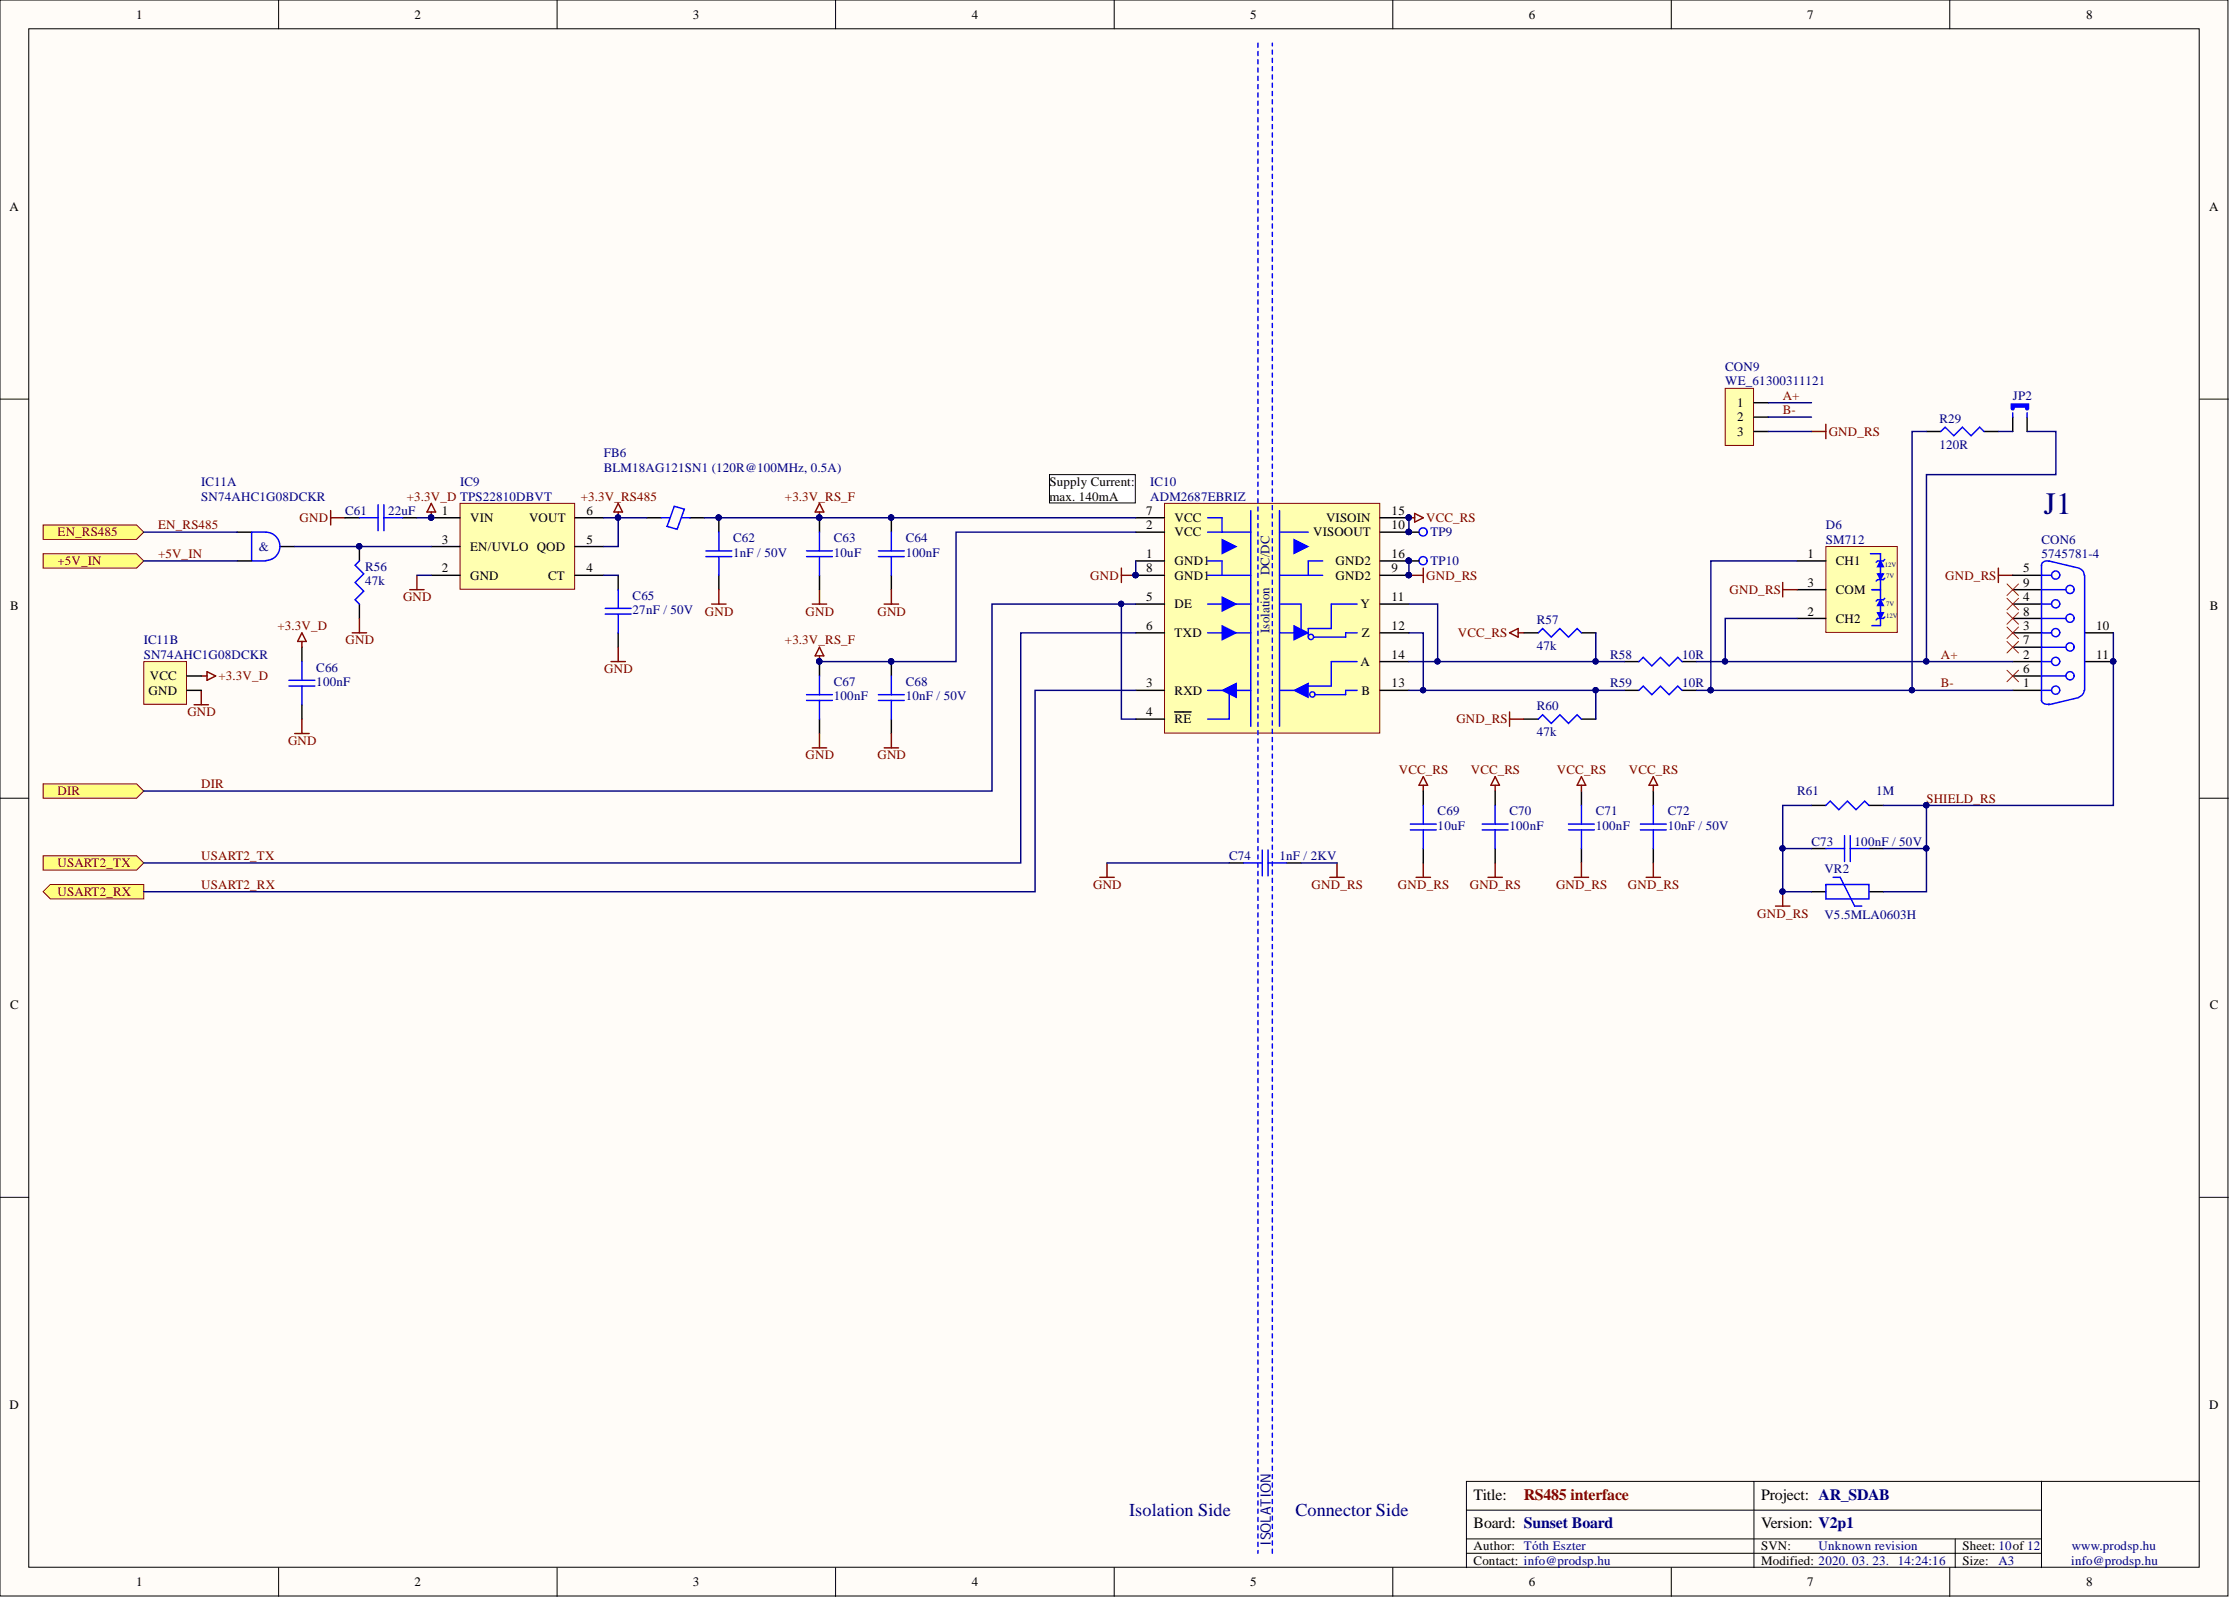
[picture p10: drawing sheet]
<svg xmlns="http://www.w3.org/2000/svg" width="393mm" height="282mm" viewBox="0 0 393 282" stroke-linecap="round" stroke-linejoin="round" font-family="sans-serif">
<defs><g id="words">
<text font-size="5.5" fill="#000080" x="360.5" y="90.7">J1</text>
<g font-size="3.2" fill="#000080">
<text x="199.2" y="267.5">Isolation Side</text>
<text x="228.5" y="267.5">Connector Side</text>
</g>
<g font-size="2.8">
<text x="259.9" y="269.6">Board: Sunset Board</text>
<text x="259.9" y="264.5">Title:</text>
<text x="310.6" y="264.5">Project: AR_SDAB</text>
<text x="310.6" y="269.6">Version: V2p1</text>
</g>
<text font-size="2.8" fill="#800000" x="268.8" y="264.5">RS485 interface</text>
<text font-size="2.5" fill="#000080" x="224.2" y="272.6" transform="rotate(-90 224.2 272.6)">ISOLATION</text>
<g font-size="2.3">
<text x="24" y="3.3">1</text>
<text x="73.1" y="3.3">2</text>
<text x="122.2" y="3.3">3</text>
<text x="171.4" y="3.3">4</text>
<text x="220.5" y="3.3">5</text>
<text x="269.6" y="3.3">6</text>
<text x="318.8" y="3.3">7</text>
<text x="368" y="3.3">8</text>
<text x="1.7" y="37.2">A</text>
<text x="389.7" y="37.2">A</text>
<text x="306.4" y="71.8">1</text>
<text x="306.4" y="74.3">2</text>
<text x="306.4" y="76.9">3</text>
<text x="185.1" y="85.7">Supply Current:</text>
<text x="185.1" y="88.3">max. 140mA</text>
<text x="77.9" y="90.8">1</text>
<text x="77.9" y="95.9">3</text>
<text x="82.9" y="92.1">VIN</text>
<text x="93.3" y="92.1">VOUT</text>
<text x="103.5" y="95.9">5</text>
<text x="103.5" y="90.8">6</text>
<text x="202.2" y="90.8">7</text>
<text x="202.2" y="93.4">2</text>
<text x="207.2" y="92.1">VCC</text>
<text x="207.2" y="94.6">VCC</text>
<text x="231.6" y="94.6">VISOOUT</text>
<text x="233.9" y="92.1">VISOIN</text>
<text x="245.5" y="90.8">15</text>
<text x="245.5" y="93.4">10</text>
<text x="77.9" y="101">2</text>
<text x="82.9" y="97.2">EN/UVLO QOD</text>
<text x="103.5" y="101">4</text>
<text x="202.2" y="98.4">1</text>
<text x="202.2" y="101">8</text>
<text x="207.2" y="99.7">GND1</text>
<text x="235.6" y="99.7">GND2</text>
<text x="245.5" y="98.4">16</text>
<text x="245.5" y="101">9</text>
<text x="318.8" y="98.4">1</text>
<text x="323.8" y="99.7">CH1</text>
<text x="356.9" y="101">5</text>
<text x="1.8" y="107.7">B</text>
<text x="82.9" y="102.2">GND</text>
<text x="96.7" y="102.2">CT</text>
<text x="202.2" y="106">5</text>
<text x="207.2" y="107.3">DE</text>
<text x="207.2" y="102.2">GND1</text>
<text x="235.6" y="102.2">GND2</text>
<text x="240" y="107.3">Y</text>
<text x="245.5" y="106">11</text>
<text x="318.8" y="103.5">3</text>
<text x="323.8" y="104.8">COM</text>
<text x="356.9" y="106">4</text>
<text x="356.9" y="103.5">9</text>
<text x="389.8" y="107.7">B</text>
<text x="202.2" y="111.1">6</text>
<text x="207.2" y="112.4">TXD</text>
<text x="240.2" y="112.4">Z</text>
<text x="245.5" y="111.1">12</text>
<text x="318.8" y="108.6">2</text>
<text x="323.8" y="109.8">CH2</text>
<text x="356.9" y="111.1">3</text>
<text x="356.9" y="113.7">7</text>
<text x="356.9" y="108.6">8</text>
<text x="369.7" y="111.1">10</text>
<text x="26.5" y="120">VCC</text>
<text x="240" y="117.5">A</text>
<text x="245.5" y="116.2">14</text>
<text x="356.9" y="116.2">2</text>
<text x="356.9" y="118.7">6</text>
<text x="369.7" y="116.2">11</text>
<text x="26.2" y="122.5">GND</text>
<text x="202.2" y="121.3">3</text>
<text x="207.2" y="122.5">RXD</text>
<text x="240.1" y="122.5">B</text>
<text x="245.5" y="121.3">13</text>
<text x="356.9" y="121.3">1</text>
<text x="202.2" y="126.3">4</text>
<text x="207.2" y="127.6">RE</text>
<text x="1.8" y="178">C</text>
<text x="389.8" y="178">C</text>
<text x="1.7" y="248.4">D</text>
<text x="389.7" y="248.4">D</text>
<text x="259.9" y="273.5">Author: Tóth Eszter</text>
<text x="310.6" y="273.5">SVN:</text>
<text x="346.1" y="273.5">Sheet: 10of 12</text>
<text x="24" y="279.8">1</text>
<text x="73.1" y="279.8">2</text>
<text x="122.2" y="279.8">3</text>
<text x="171.4" y="279.8">4</text>
<text x="220.5" y="279.8">5</text>
<text x="259.9" y="276">Contact: info@prodsp.hu</text>
<text x="269.6" y="279.8">6</text>
<text x="310.6" y="276">Modified: 2020. 03. 23. 14:24:16</text>
<text x="318.8" y="279.8">7</text>
<text x="346.1" y="276">Size:</text>
<text x="368" y="279.8">8</text>
</g>
<g font-size="2.3" fill="#000080">
<text x="304.3" y="65.5">CON9</text>
<text x="304.3" y="68">WE_61300311121</text>
<text x="355" y="70.5">JP2</text>
<text x="342.1" y="74.6">R29</text>
<text x="106.5" y="80.7">FB6</text>
<text x="106.5" y="83.2">BLM18AG121SN1 (120R@100MHz, 0.5A)</text>
<text x="342.1" y="79.2">120R</text>
<text x="35.5" y="85.7">IC11A</text>
<text x="35.5" y="88.3">SN74AHC1G08DCKR</text>
<text x="81.1" y="85.7">IC9</text>
<text x="202.9" y="85.7">IC10</text>
<text x="202.9" y="88.3">ADM2687EBRIZ</text>
<text x="60.9" y="90.8">C61</text>
<text x="68.5" y="90.8">22uF</text>
<text x="129.3" y="95.6">C62</text>
<text x="147.1" y="95.6">C63</text>
<text x="159.8" y="95.6">C64</text>
<text x="252.3" y="94.6">TP9</text>
<text x="322.1" y="93.4">D6</text>
<text x="322.1" y="95.9">SM712</text>
<text x="360.1" y="95.9">CON6</text>
<text x="45.6" y="97.2">&amp;</text>
<text x="64.4" y="100.7">R56</text>
<text x="129.3" y="98.2">1nF / 50V</text>
<text x="147.1" y="98.2">10uF</text>
<text x="159.8" y="98.2">100nF</text>
<text x="223.9" y="101.5" transform="rotate(-90 223.9 101.5)">DC/DC</text>
<text x="252.3" y="99.7">TP10</text>
<text x="360.1" y="98.4">5745781-4</text>
<text x="64.4" y="103.3">47k</text>
<text x="111.6" y="105.8">C65</text>
<text x="25.4" y="113.7">IC11B</text>
<text x="111.6" y="108.3">27nF / 50V</text>
<text x="223.9" y="111.6" transform="rotate(-90 223.9 111.6)">Isolation</text>
<text x="271.1" y="110.1">R57</text>
<text x="25.4" y="116.2">SN74AHC1G08DCKR</text>
<text x="55.8" y="118.5">C66</text>
<text x="271.1" y="114.7">47k</text>
<text x="284" y="116.2">R58</text>
<text x="296.7" y="116.2">10R</text>
<text x="55.8" y="121">100nF</text>
<text x="147.1" y="121">C67</text>
<text x="147.1" y="123.5">100nF</text>
<text x="159.8" y="121">C68</text>
<text x="159.8" y="123.5">10nF / 50V</text>
<text x="271.1" y="125.3">R60</text>
<text x="284" y="121.3">R59</text>
<text x="296.7" y="121.3">10R</text>
<text x="271.1" y="129.9">47k</text>
<text x="253.6" y="143.8">C69</text>
<text x="266.3" y="143.8">C70</text>
<text x="281.5" y="143.8">C71</text>
<text x="294.2" y="143.8">C72</text>
<text x="317" y="140.3">R61</text>
<text x="330.9" y="140.3">1M</text>
<text x="253.6" y="146.4">10uF</text>
<text x="266.3" y="146.4">100nF</text>
<text x="281.5" y="146.4">100nF</text>
<text x="294.2" y="146.4">10nF / 50V</text>
<text x="319.5" y="149.2">C73</text>
<text x="327.1" y="149.2">100nF / 50V</text>
<text x="216.8" y="151.7">C74</text>
<text x="225.7" y="151.7">1nF / 2KV</text>
<text x="321.8" y="154">VR2</text>
<text x="321.8" y="162.1">V5.5MLA0603H</text>
<text x="320.8" y="273.5">Unknown revision</text>
<text x="365.4" y="273.5">www.prodsp.hu</text>
<text x="352.5" y="276">A3</text>
<text x="365.3" y="276">info@prodsp.hu</text>
</g>
<g font-size="2.3" fill="#800000">
<text x="314.4" y="70.5">A+</text>
<text x="314.4" y="73.1">B-</text>
<text x="322.6" y="76.9">GND_RS</text>
<text x="71.8" y="88.3">+3.3V_D TPS22810DBVT</text>
<text x="102.4" y="88.3">+3.3V_RS485</text>
<text x="138.5" y="88.3">+3.3V_RS_F</text>
<text x="10.1" y="94.6">EN_RS485</text>
<text x="27.9" y="93.4">EN_RS485</text>
<text x="52.8" y="92.1">GND</text>
<text x="251.6" y="92.1">VCC_RS</text>
<text x="10.1" y="99.7">+5V_IN</text>
<text x="27.9" y="98.4">+5V_IN</text>
<text x="71.1" y="106">GND</text>
<text x="192.3" y="102.2">GND</text>
<text x="251.6" y="102.2">GND_RS</text>
<text x="305.1" y="104.8">GND_RS</text>
<text x="343.1" y="102.2">GND_RS</text>
<text x="48.9" y="111.1">+3.3V_D</text>
<text x="60.9" y="113.7">GND</text>
<text x="124.3" y="108.6">GND</text>
<text x="138.5" y="113.7">+3.3V_RS_F</text>
<text x="142.1" y="108.6">GND</text>
<text x="154.8" y="108.6">GND</text>
<text x="257.1" y="112.4">VCC_RS</text>
<text x="38.5" y="120">+3.3V_D</text>
<text x="106.6" y="118.7">GND</text>
<text x="342.3" y="116.2">A+</text>
<text x="342.3" y="121.3">B-</text>
<text x="33.1" y="126.3">GND</text>
<text x="50.8" y="131.4">GND</text>
<text x="256.9" y="127.6">GND_RS</text>
<text x="142.1" y="133.9">GND</text>
<text x="154.8" y="133.9">GND</text>
<text x="246.7" y="136.5">VCC_RS</text>
<text x="259.4" y="136.5">VCC_RS</text>
<text x="274.6" y="136.5">VCC_RS</text>
<text x="287.3" y="136.5">VCC_RS</text>
<text x="10.1" y="140.3">DIR</text>
<text x="35.5" y="139">DIR</text>
<text x="339.8" y="141.6">SHIELD_RS</text>
<text x="10.1" y="153">USART2_TX</text>
<text x="35.5" y="151.7">USART2_TX</text>
<text x="10.1" y="158">USART2_RX</text>
<text x="35.5" y="156.8">USART2_RX</text>
<text x="192.8" y="156.8">GND</text>
<text x="231.4" y="156.8">GND_RS</text>
<text x="246.6" y="156.8">GND_RS</text>
<text x="259.3" y="156.8">GND_RS</text>
<text x="274.5" y="156.8">GND_RS</text>
<text x="287.1" y="156.8">GND_RS</text>
<text x="310" y="161.9">GND_RS</text>
</g>
<g font-size="1.2" fill="#000080">
<text x="332.5" y="100">12V</text>
<text x="332.7" y="102">7V</text>
<text x="332.7" y="106.8">7V</text>
<text x="332.7" y="109.1">12V</text>
</g>
</g></defs>
<g fill="#fffcf8" stroke="#000" stroke-width=".18">
<path d="M0 0h393v281.5h-393z"/>
<path d="M5.1 5.1h382.8v271.3h-382.8z"/>
</g>
<g fill="none" stroke="#000" stroke-width=".18">
<path d="M49.1 0v5.1M98.3 0v5.1M147.4 0v5.1M196.5 0v5.1M245.7 0v5.1M294.8 0v5.1M343.9 0v5.1M0 70.4h5.1M388 70.4h5.1M0 140.8h5.1M388 140.8h5.1M0 211.2h5.1"/>
<path d="M388 211.2h5.1M49.1 276.5v5.1M98.3 276.5v5.1M147.4 276.5v5.1M196.5 276.5v5.1M245.7 276.5v5.1M258.7 271.4h101.4M258.7 274h101.4M258.7 266.4h101.4M294.8 276.5v5.1M309.4 261.3v15.2M343.9 276.5v5.1"/>
<path d="M344.9 271.4v5.1M360.1 261.3h-101.4v15.2M388 261.3h-27.9v15.2"/>
</g>
<g fill="#ffff80" stroke="#800000" stroke-width=".18">
<path d="M7.6 138.3h16.5l1.3 1.2-1.3 1.3h-16.5z" fill-rule="evenodd"/>
<path d="M7.6 92.6h16.5l1.3 1.3-1.3 1.2h-16.5z" fill-rule="evenodd"/>
</g>
<g fill="#000080" stroke="#000080" stroke-width=".18">
<circle cx="339.8" cy="142" r=".47"/>
<circle cx="200.3" cy="101.4" r=".47"/>
<circle cx="76" cy="91.3" r=".47"/>
<circle cx="144.5" cy="116.7" r=".47"/>
<circle cx="157.2" cy="116.7" r=".47"/>
<circle cx="248.5" cy="101.4" r=".47"/>
<circle cx="248.5" cy="91.3" r=".47"/>
</g>
<path d="M76.1 88.8l.7 1.5h-1.5zM76.1 90.3v1M248.5 91.3h1M249.5 90.6l1.6 .7-1.6 .8zM197.8 100.2v2.5M197.8 101.5h2.5M248.5 101.5h2.6M251.1 100.2v2.5M143.3 131.9h2.5M144.5 129.4v2.5M156 131.9h2.5M157.2 129.4v2.5" fill="none" stroke="#800000" stroke-width=".25"/>
<path d="M144.5 116.7v2.5M157.2 116.7v2.5M144.5 126.8v2.6M157.2 126.8v2.6" fill="none" stroke="#000" stroke-width=".25"/>
<path d="M144.5 119.2v3.3M157.2 119.2v3.3M142.3 123.5h4.5M142.3 122.5h4.5M144.5 123.5v3.3M154.9 123.5h4.6M154.9 122.5h4.6M157.2 123.5v3.3" fill="none" stroke="#00f" stroke-width=".25"/>
<path d="M205.4 88.8h38v40.5h-38z" fill="#ffffb0" stroke="#800000" stroke-width=".18"/>
<g fill="none" stroke="#000" stroke-width=".25">
<path d="M200.3 91.3h5.1M200.3 98.9h5.1M200.3 93.9h5.1M243.4 91.3h5.1M243.4 98.9h5.1M200.3 106.6h5.1M200.3 111.6h5.1M200.3 101.5h5.1M243.4 106.6h5.1M243.4 111.6h5.1M243.4 101.5h5.1M200.3 121.8h5.1"/>
<path d="M200.3 126.8h5.1M207.2 125.6h2.9"/>
</g>
<g fill="#000080" stroke="#000080" stroke-width=".18">
<circle cx="200.3" cy="101.4" r=".47"/>
<circle cx="248.5" cy="91.3" r=".47"/>
<circle cx="248.5" cy="98.9" r=".47"/>
<circle cx="248.5" cy="101.4" r=".47"/>
</g>
<path d="M213 106.6h2.6" fill="none" stroke="#00f" stroke-width=".25"/>
<path d="M215.6 105.3l2.5 1.3-2.5 1.2z" fill="#00f"/>
<path d="M215.6 105.3l2.5 1.3-2.5 1.2z" fill="none" stroke="#00f" stroke-width=".18"/>
<path d="M213 111.6h2.6M218.1 106.6h2.5" fill="none" stroke="#00f" stroke-width=".25"/>
<path d="M215.6 110.4l2.5 1.2-2.5 1.3z" fill="#00f"/>
<path d="M215.6 110.4l2.5 1.2-2.5 1.3z" fill="none" stroke="#00f" stroke-width=".18"/>
<path d="M218.1 111.6h2.5M218.1 121.8h2.5" fill="none" stroke="#00f" stroke-width=".25"/>
<path d="M215.6 121.8l2.5-1.3v2.5z" fill="#00f"/>
<path d="M215.6 121.8l2.5-1.3v2.5z" fill="none" stroke="#00f" stroke-width=".18"/>
<path d="M220.6 90.1v38M225.7 90.1v38M225.7 111.6h2.5M213 121.8h2.6M216.8 121.8v5h-3.8" fill="none" stroke="#00f" stroke-width=".25"/>
<path d="M228.2 110.4l2.6 1.2-2.6 1.3z" fill="#00f"/>
<path d="M228.2 110.4l2.6 1.2-2.6 1.3z" fill="none" stroke="#00f" stroke-width=".18"/>
<g fill="none" stroke="#00f" stroke-width=".25">
<path d="M225.7 106.6h3.8v5M230.8 110.9v1.5M225.7 121.8h2.5"/>
<circle cx="231.2" cy="112.3" r=".47"/>
</g>
<path d="M228.2 121.8l2.6-1.3v2.5z" fill="#00f"/>
<path d="M228.2 121.8l2.6-1.3v2.5z" fill="none" stroke="#00f" stroke-width=".18"/>
<g fill="none" stroke="#00f" stroke-width=".25">
<path d="M213 93.9h7.6M213 91.3h2.6v2.6M213 98.9h2.6v2.6M213 101.5h7.6M239.4 111.6h-2v.8h-5.6M239.4 116.7h-4.6v4.3h-4M239.4 106.6h-4.6v4.3h-4M239.4 121.8h-2v.7h-5.4"/>
<circle cx="231.5" cy="122.5" r=".47"/>
</g>
<path d="M243.4 93.9h5.1M243.4 116.7h5.1M243.4 121.8h5.1" fill="none" stroke="#000" stroke-width=".25"/>
<circle cx="248.5" cy="93.8" r=".47" fill="#000080" stroke="#000080" stroke-width=".18"/>
<path d="M215.6 95.1l2.5 1.3-2.5 1.3z" fill="#00f"/>
<path d="M215.6 95.1l2.5 1.3-2.5 1.3z" fill="none" stroke="#00f" stroke-width=".18"/>
<path d="M225.7 93.9h5.1M233.3 98.9h-2.5v2.6M225.7 101.5h7.6" fill="none" stroke="#00f" stroke-width=".25"/>
<path d="M228.2 95.1l2.6 1.3-2.6 1.3z" fill="#00f"/>
<path d="M228.2 95.1l2.6 1.3-2.6 1.3z" fill="none" stroke="#00f" stroke-width=".18"/>
<g fill="#000080" stroke="#000080" stroke-width=".18">
<circle cx="200.3" cy="101.4" r=".47"/>
<circle cx="248.5" cy="91.3" r=".47"/>
<circle cx="248.5" cy="98.9" r=".47"/>
<circle cx="248.5" cy="101.4" r=".47"/>
<circle cx="248.5" cy="93.8" r=".47"/>
<circle cx="157.2" cy="91.3" r=".47"/>
<circle cx="144.5" cy="91.3" r=".47"/>
</g>
<g fill="none" stroke="#000" stroke-width=".25">
<path d="M144.5 91.3v2.6M157.2 91.3v2.6M144.5 101.5v2.5M157.2 101.5v2.5M268.8 111.6h2.5M278.9 111.6h2.6M251.1 139.5v2.6M263.7 139.5v2.6M278.9 139.5v2.6M291.6 139.5v2.6M251.1 149.7v2.5M263.7 149.7v2.5"/>
<path d="M278.9 149.7v2.5M291.6 149.7v2.5"/>
</g>
<g fill="none" stroke="#00f" stroke-width=".25">
<path d="M142.3 98.2h4.5M142.3 97.2h4.5M144.5 93.9v3.3M144.5 98.2v3.3M154.9 98.2h4.6M154.9 97.2h4.6M157.2 93.9v3.3M157.2 98.2v3.3M271.3 111.6l.8-.7 1.5 1.5 1.5-1.5 1.6 1.5 1.5-1.5 .7 .7M248.8 146.4h4.5M248.8 145.4h4.5M251.1 142.1v3.3"/>
<path d="M251.1 146.4v3.3M261.4 146.4h4.6M261.4 145.4h4.6M263.7 142.1v3.3M263.7 146.4v3.3M276.7 146.4h4.5M276.7 145.4h4.5M278.9 142.1v3.3M278.9 146.4v3.3M289.3 146.4h4.6M289.3 145.4h4.6M291.6 142.1v3.3"/>
<path d="M291.6 146.4v3.3"/>
</g>
<g fill="none" stroke="#800000" stroke-width=".25">
<path d="M143.3 106.6h2.5M144.5 104v2.6M156 106.6h2.5M157.2 104v2.6M352.5 100.2v2.5M352.5 101.5h2.5M251.1 137l.7 1.5h-1.5zM251.1 138.5v1M263.7 137l.8 1.5h-1.5zM263.7 138.5v1M278.9 137l.8 1.5h-1.5zM278.9 138.5v1"/>
<path d="M291.6 137l.8 1.5h-1.5zM291.6 138.5v1M249.8 154.8h2.5M251.1 152.2v2.6M262.5 154.8h2.5M263.7 152.2v2.6M277.7 154.8h2.5M278.9 152.2v2.6M290.4 154.8h2.5M291.6 152.2v2.6"/>
</g>
<path d="M322.1 96.4h12.6v15.1h-12.6z" fill="#ffffb0" stroke="#800000" stroke-width=".18"/>
<path d="M317 98.9h5.1M317 109.1h5.1M317 104h5.1" fill="none" stroke="#000" stroke-width=".25"/>
<path d="M329.9 97.7h1.8v6.3h-1.5h1.5v6.4h-1.5" fill="none" stroke="#00f" stroke-width=".25"/>
<path d="M331.2 108.1h1l-.5 1z" fill="#00f"/>
<path d="M331.2 108.1h1l-.5 1z" fill="none" stroke="#00f" stroke-width=".25"/>
<path d="M331.7 105.8l.5 1h-1z" fill="#00f"/>
<path d="M331.7 105.8l.5 1h-1zM332.5 105.5l-.3 .3h-1l-.3 .2M332.5 108.8l-.3 .3h-1l-.3 .2" fill="none" stroke="#00f" stroke-width=".25"/>
<path d="M331.2 101.2h1l-.5 1z" fill="#00f"/>
<path d="M331.2 101.2h1l-.5 1z" fill="none" stroke="#00f" stroke-width=".25"/>
<path d="M331.7 98.9l.5 1.1h-1z" fill="#00f"/>
<path d="M331.7 98.9l.5 1.1h-1zM332.5 98.7l-.3 .2h-1l-.3 .3M289.1 116.7l.8-.8 1.5 1.6 1.5-1.6 1.5 1.6 1.5-1.6 .8 .8M332.5 102l-.3 .2h-1l-.3 .3M271.3 126.8l.8-.7 1.5 1.5 1.5-1.5 1.6 1.5 1.5-1.5 .7 .7" fill="none" stroke="#00f" stroke-width=".25"/>
<path d="M109 88.8l.8 1.5h-1.5zM109 90.3v1M72.3 104h2.5M73.5 101.5v2.5M266.3 111.6l1.5-.7v1.5zM267.8 111.6h1M314.4 102.7v2.6M314.4 104h2.6M266.3 125.6v2.5M266.3 126.8h2.5" fill="none" stroke="#800000" stroke-width=".25"/>
<path d="M286.6 116.7h2.5M296.7 116.7h2.5M268.8 126.8h2.5M278.9 126.8h2.6" fill="none" stroke="#000" stroke-width=".25"/>
<circle cx="109" cy="91.3" r=".47" fill="#000080" stroke="#000080" stroke-width=".18"/>
<path d="M81.1 88.8h20.3v15.1h-20.3z" fill="#ffffb0" stroke="#800000" stroke-width=".18"/>
<g fill="none" stroke="#000" stroke-width=".25">
<path d="M60.9 91.3h2.5M63.4 96.4v2.5M71 91.3h2.5M76.1 91.3h5M76.1 96.4h5M101.4 91.3h5.1M101.4 96.4h5.1M63.4 106.6v2.5M76.1 101.5h5M101.4 101.5h5.1M109 101.5v2.5M109 111.6v2.6"/>
<path d="M286.6 121.8h2.5M296.7 121.8h2.5M319.5 142.1h2.6M319.5 149.7h2.6M319.5 157.3h2.6M329.7 142.1h2.5M329.7 149.7h2.5M329.7 157.3h2.5"/>
</g>
<g fill="#000080" stroke="#000080" stroke-width=".18">
<circle cx="76" cy="91.3" r=".47"/>
<circle cx="63.4" cy="96.4" r=".47"/>
<circle cx="314.4" cy="157.3" r=".47"/>
</g>
<g fill="none" stroke="#00f" stroke-width=".25">
<path d="M63.4 98.9l-.8 .8 1.6 1.5-1.6 1.5 1.6 1.6-1.6 1.5 .8 .8M63.4 91.3h3.3M66.7 89v4.6M67.7 91.3h3.3M67.7 89v4.6M106.8 108.3h4.5M106.8 107.3h4.5M109 104v3.3M109 108.3v3.3M289.1 121.8l.8-.8 1.5 1.5 1.5-1.5 1.5 1.5 1.5-1.5 .8 .8M322.1 142.1l.7-.8 1.5 1.5 1.6-1.5 1.5 1.5 1.5-1.5 .8 .8M322.1 156h7.6v2.6h-7.6z"/>
<path d="M322.1 149.7h3.3M323.3 154.8h1.3l2.5 5h1.3M325.4 147.4v4.6M326.4 149.7h3.3M326.4 147.4v4.6"/>
</g>
<path d="M58.3 90.1v2.5M58.3 91.3h2.6M62.1 111.6h2.6M63.4 109.1v2.5M107.8 116.7h2.5M109 114.2v2.5M313.2 159.8h2.5M314.4 157.3v2.5" fill="none" stroke="#800000" stroke-width=".25"/>
<path d="M185.1 83.7h15.2v5h-15.2z" fill="#fff" stroke="#000" stroke-width=".18"/>
<g fill="none" stroke="#000" stroke-width=".25">
<path d="M114.1 91.3h2.6M121.7 91.3h2.6M126.8 91.3v2.6M53.3 114.2v2.5M126.8 101.5v2.5M355 116.7h5.1M355 111.6h5.1M355 106.6h5.1M355 101.5h5.1M355 119.2h5.1M355 114.2h5.1M355 109.1h5.1"/>
<path d="M355 104h5.1M367.7 116.7h5.1M367.7 111.6h5.1M53.3 124.3v2.5M355 121.8h5.1M216.8 152.2h2.6M227 152.2h2.5"/>
</g>
<g fill="none" stroke="#00f" stroke-width=".25">
<path d="M116.7 91.3h1.5M118.9 89.3l1.8 .5-1.3 3.6-1.7-.5zM120.2 91.3h1.5M124.5 98.2h4.6M124.5 97.2h4.6M126.8 93.9v3.3M126.8 98.2v3.3M360.1 99.7v23.8M361.4 98.9l5.3 1.3M361.5 99a.93 .93 0 0 0-1.4 .8M51 120h4.5M53.3 116.7v3.3"/>
<path d="M360.1 116.7h1.8M360.1 111.6h1.8M360.1 119.2h4.3M360.1 106.6h1.8M360.1 114.2h4.3M360.1 101.5h1.8M360.1 109.1h4.3M360.1 104h4.3M366.8 100.3a1.23 1.23 0 0 1 .8 1.2M367.7 101.5v20.3M51 121h4.5M53.3 121v3.3"/>
<path d="M360.1 121.8h1.8M360.1 123.5a.99 .99 0 0 0 1.3 .7M366.7 123l-5.3 1.3M367.6 121.8a1.23 1.23 0 0 1-.9 1.1M219.4 152.2h3.3M222.7 149.9v4.6M223.7 152.2h3.3M223.7 149.9v4.6"/>
<circle cx="362.6" cy="116.7" r=".72"/>
<circle cx="362.6" cy="111.6" r=".72"/>
<circle cx="362.6" cy="101.4" r=".72"/>
<circle cx="362.6" cy="106.5" r=".72"/>
<circle cx="365.1" cy="114.1" r=".72"/>
<circle cx="365.1" cy="104" r=".72"/>
<circle cx="365.1" cy="109" r=".72"/>
<circle cx="365.1" cy="119.2" r=".72"/>
<circle cx="362.6" cy="121.7" r=".72"/>
</g>
<g fill="none" stroke="#800000" stroke-width=".25">
<path d="M144.5 88.8l.8 1.5h-1.5zM144.5 90.3v1M35.5 119.2h1M36.5 118.5l1.5 .7-1.5 .8zM53.3 111.6l.7 1.5h-1.5zM53.3 113.1v1.1M125.5 106.6h2.6M126.8 104v2.6M144.5 115.7v1M144.5 114.2l.8 1.5h-1.5zM34.2 124.3h2.6M35.5 121.8v2.5"/>
<path d="M52 129.4h2.5M53.3 126.8v2.6M194 154.8h2.5M195.3 152.2v2.6M234.6 154.8h2.5M235.8 152.2v2.6"/>
</g>
<g fill="#000080" stroke="#000080" stroke-width=".18">
<circle cx="144.5" cy="91.3" r=".47"/>
<circle cx="144.5" cy="116.7" r=".47"/>
<circle cx="126.8" cy="91.3" r=".47"/>
<circle cx="372.7" cy="116.7" r=".47"/>
</g>
<path d="M221.9 7.6v266.4M224.4 274v-266.4" fill="none" stroke="#00f" stroke-width=".25" stroke-dasharray=".7 .7"/>
<g fill="#ffff80" stroke="#800000" stroke-width=".18">
<path d="M7.6 150.9h16.5l1.3 1.3-1.3 1.3h-16.5z" fill-rule="evenodd"/>
<path d="M8.9 156h16.5v2.6h-16.5l-1.3-1.3z" fill-rule="evenodd"/>
<path d="M7.6 97.7h16.5l1.3 1.2-1.3 1.3h-16.5z" fill-rule="evenodd"/>
</g>
<path d="M339.8 76.1h2.5M350 76.1h2.5M355 73.6v2.5M357.6 73.6v2.5M41.8 93.9h2.6M41.8 98.9h2.6M49.4 96.4h2.6M248.5 93.9h1.8M248.5 98.9h1.8" fill="none" stroke="#000" stroke-width=".25"/>
<g fill="none" stroke="#00f" stroke-width=".25">
<path d="M342.3 76.1l.8-.8 1.5 1.6 1.5-1.6 1.6 1.6 1.5-1.6 .8 .8M355 72.8v.8M357.6 72.8v.8M46.9 98.9a2.5 2.5 0 0 0 2.5-2.5 2.5 2.5 0 0 0-2.5-2.5h-2.5v5h2.5"/>
<circle cx="251" cy="98.9" r=".72"/>
<circle cx="251" cy="93.8" r=".72"/>
</g>
<path d="M355 72v-.5h2.6v.5" fill="none" stroke="#00f" stroke-width=".76"/>
<g fill="#000080" stroke="#000080" stroke-width=".18">
<circle cx="248.5" cy="93.8" r=".47"/>
<circle cx="248.5" cy="98.9" r=".47"/>
</g>
<path d="M25.4 116.7h7.5v7.5h-7.5z" fill="#ffffb0" stroke="#800000" stroke-width=".18"/>
<path d="M33 119.2h2.5M33 121.8h2.5" fill="none" stroke="#000" stroke-width=".25"/>
<path d="M354 103l2 2M354 105.5l2 2.1M354 108.1l2 2M354 110.6l2 2M354 113.1l2 2.1M354 118.2l2 2M356 103l-2 2M356 105.5l-2 2.1M356 108.1l-2 2M356 110.6l-2 2M356 113.1l-2 2.1M356 118.2l-2 2" fill="none" stroke="#f00" stroke-width=".18"/>
<g fill="none" stroke="#000080" stroke-width=".25">
<path d="M339.8 76.1h-2.5v45.7M352.5 76.1h2.5M357.6 76.1h5v7.6h-22.8v33M25.4 93.9h16.4M25.4 98.9h16.4M52 96.4h24.1M73.5 91.3h2.6M106.5 91.3h7.6M109 91.3v5.1h-2.5M124.3 91.3h76M200.3 93.9h-31.7v22.8h-24.1M200.3 98.9v2.6"/>
<path d="M248.5 91.3v2.6M248.5 98.9v2.6M317 98.9h-15.2v22.9M73.5 101.5h2.6M106.5 101.5h2.5M197.8 106.6v20.2h2.5M200.3 111.6h-20.3v40.6h-154.6M200.3 106.6h-25.3v32.9h-149.6M248.5 106.6h5.1v10.1h-5.1M248.5 111.6h2.6v10.2h-2.6M281.5 111.6v5.1h-27.9M281.5 116.7h5.1"/>
<path d="M299.2 116.7h55.8M317 109.1h-12.7v7.6M372.8 111.6v30.5h-40.6M200.3 121.8h-17.7v35.5h-157.2M251.1 121.8h30.4v5M281.5 121.8h5.1M299.2 121.8h2.6M301.8 121.8h53.2M195.3 152.2h21.5M229.5 152.2h6.3M314.4 149.7v7.6h5.1M319.5 142.1h-5.1v7.6h5.1"/>
<path d="M339.8 142.1v7.6h-7.6M339.8 149.7v7.6h-7.6"/>
</g>
<g fill="#000080" stroke="#000080" stroke-width=".18">
<circle cx="200.3" cy="101.4" r=".47"/>
<circle cx="248.5" cy="98.9" r=".47"/>
<circle cx="248.5" cy="101.4" r=".47"/>
<circle cx="248.5" cy="91.3" r=".47"/>
<circle cx="248.5" cy="93.8" r=".47"/>
<circle cx="253.6" cy="116.7" r=".47"/>
<circle cx="251" cy="121.7" r=".47"/>
<circle cx="281.4" cy="116.7" r=".47"/>
<circle cx="281.4" cy="121.7" r=".47"/>
<circle cx="301.7" cy="121.7" r=".47"/>
<circle cx="304.3" cy="116.7" r=".47"/>
<circle cx="197.8" cy="106.5" r=".47"/>
<circle cx="109" cy="91.3" r=".47"/>
<circle cx="314.4" cy="149.6" r=".47"/>
<circle cx="339.8" cy="142" r=".47"/>
<circle cx="339.8" cy="149.6" r=".47"/>
<circle cx="314.4" cy="157.3" r=".47"/>
<circle cx="339.8" cy="116.7" r=".47"/>
<circle cx="126.8" cy="91.3" r=".47"/>
<circle cx="144.5" cy="91.3" r=".47"/>
<circle cx="157.2" cy="91.3" r=".47"/>
<circle cx="144.5" cy="116.7" r=".47"/>
<circle cx="157.2" cy="116.7" r=".47"/>
<circle cx="372.7" cy="116.7" r=".47"/>
<circle cx="63.4" cy="96.4" r=".47"/>
<circle cx="76" cy="91.3" r=".47"/>
<circle cx="337.2" cy="121.7" r=".47"/>
</g>
<path d="M304.3 68.5h5v10.1h-5z" fill="#ffffb0" stroke="#800000" stroke-width=".18"/>
<path d="M309.4 71h2.5M309.4 73.6h2.5M309.4 76.1h2.5" fill="none" stroke="#000" stroke-width=".25"/>
<path d="M319.5 76.1h2.6M322.1 74.8v2.6" fill="none" stroke="#800000" stroke-width=".25"/>
<path d="M311.9 71h7.6M311.9 73.6h7.6M311.9 76.1h7.6" fill="none" stroke="#000080" stroke-width=".25"/>
<use href="#words"/>
</svg>
